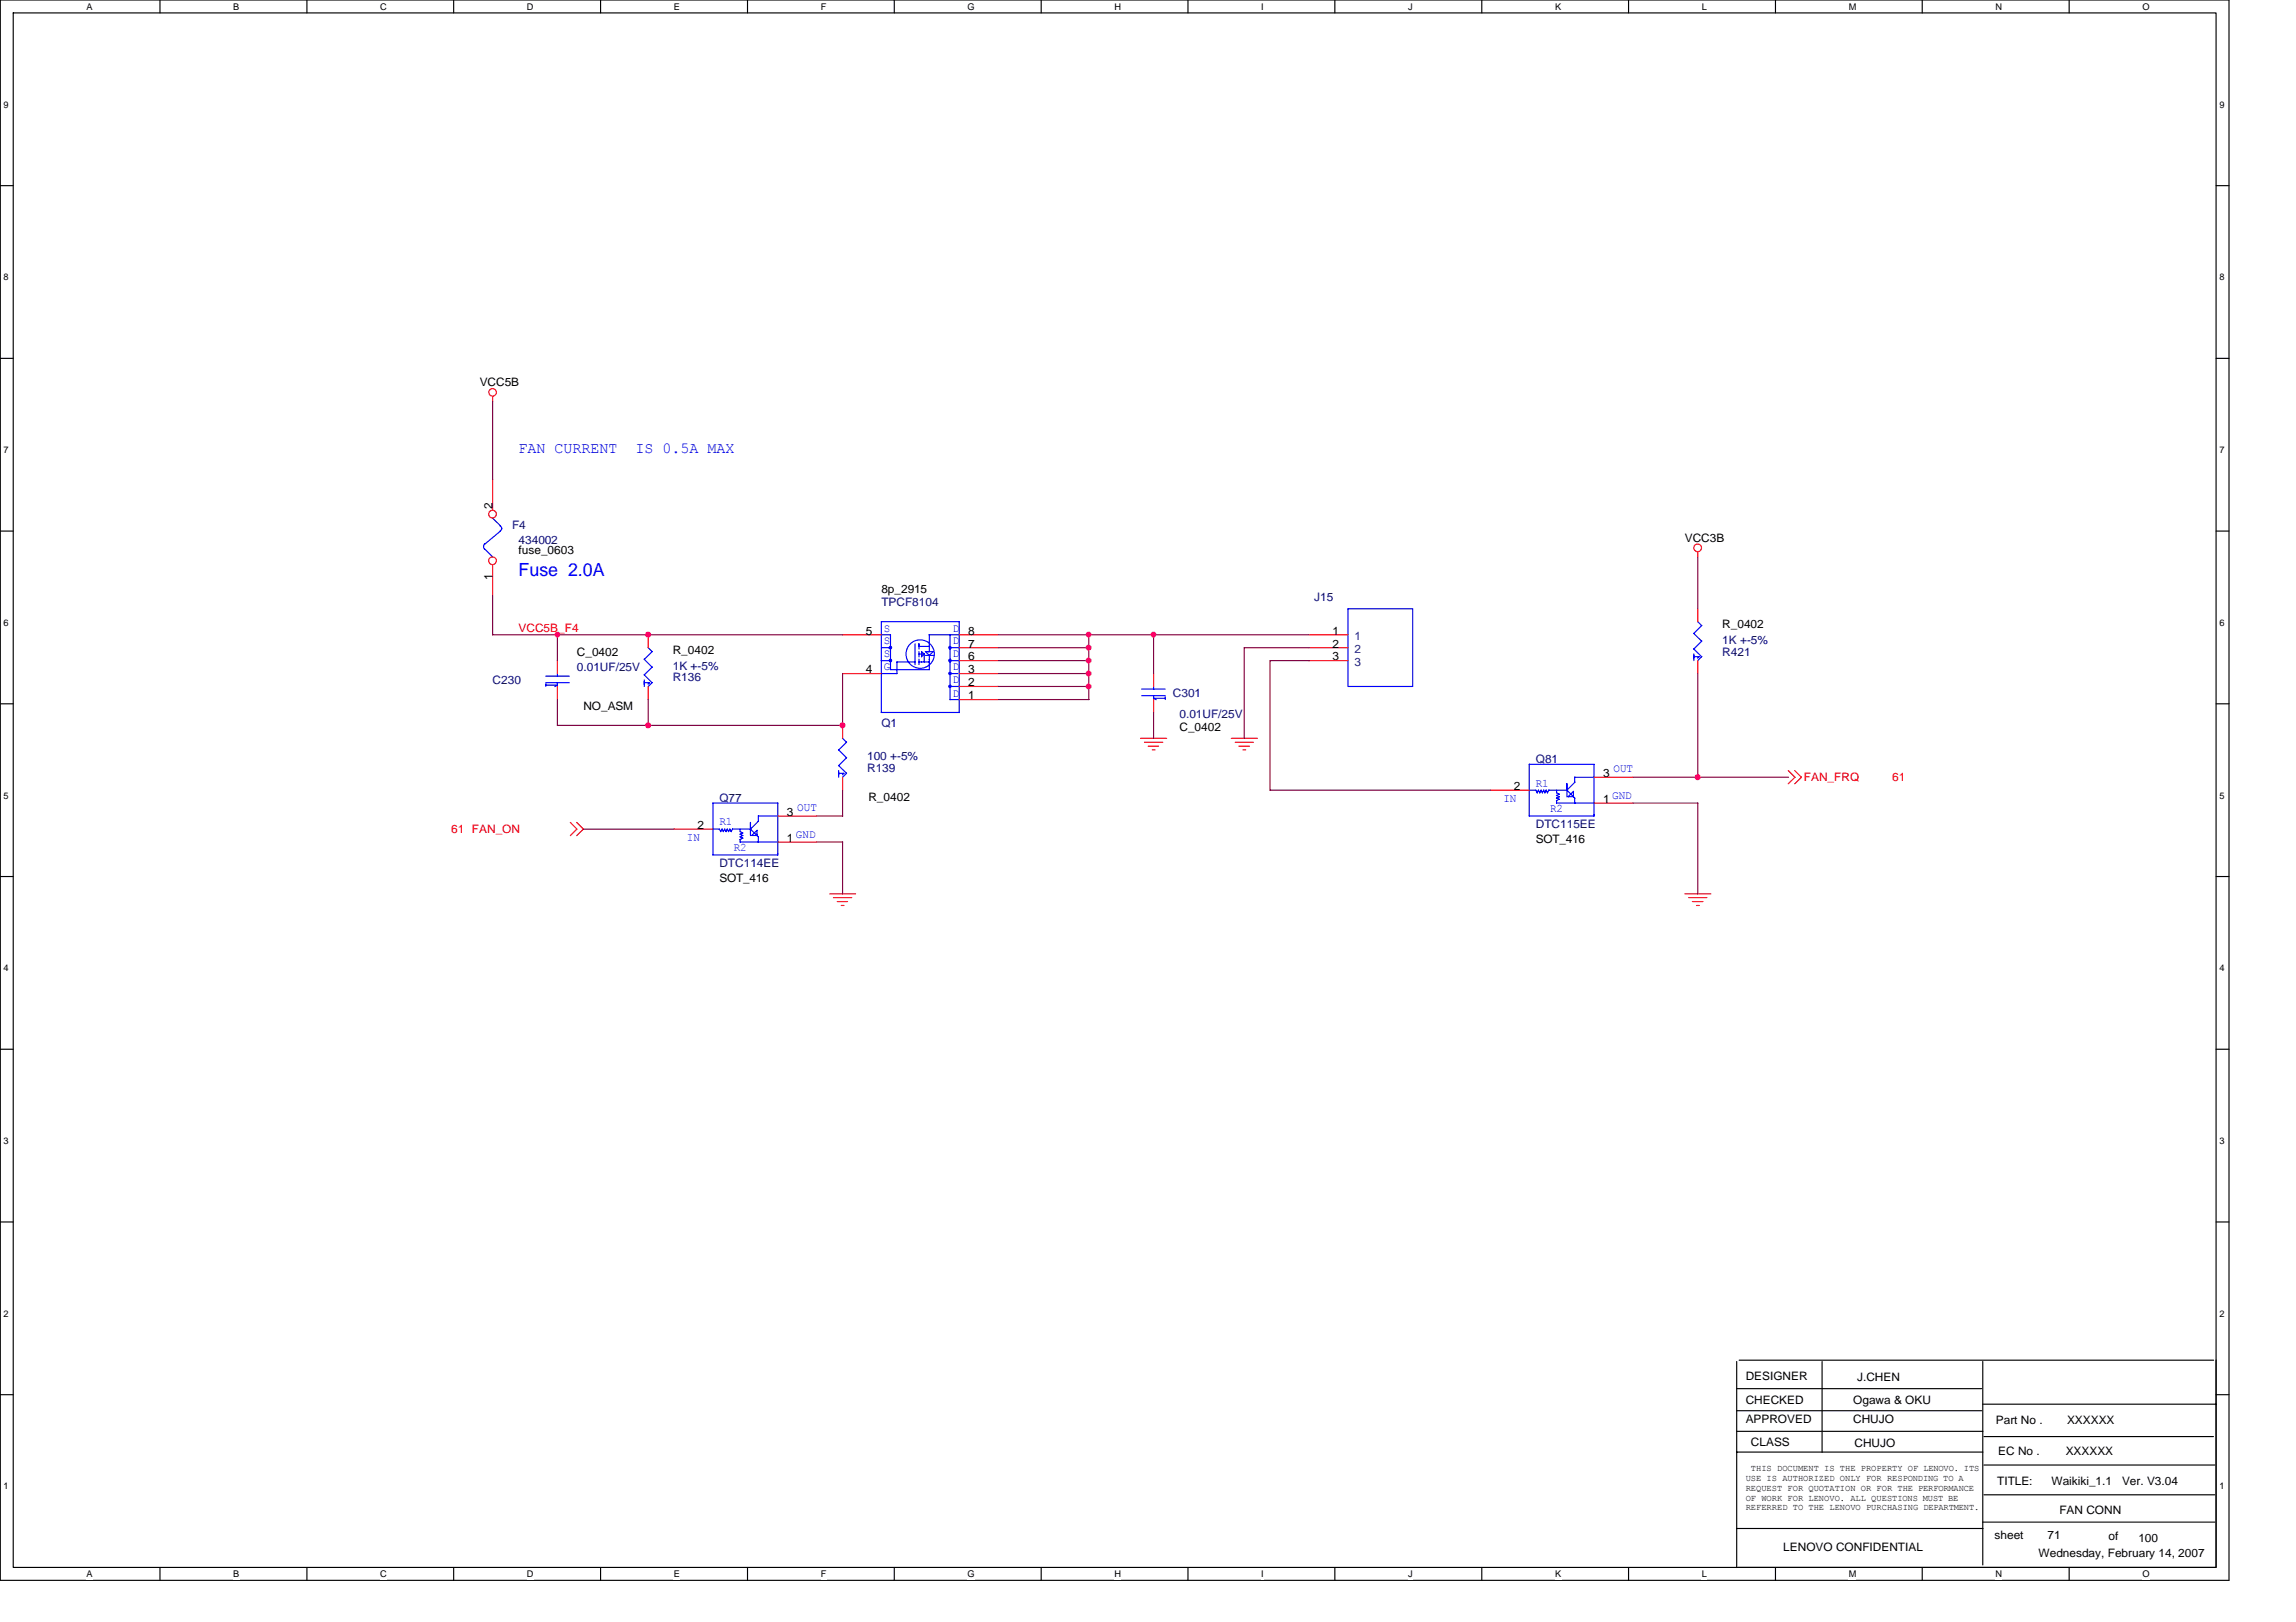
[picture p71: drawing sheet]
<svg xmlns="http://www.w3.org/2000/svg" width="297mm" height="210mm" viewBox="0 0 297 210" stroke-linecap="round" stroke-linejoin="round" font-family="sans-serif">
<defs><g id="words">
<text font-size="2.3" fill="#00f" x="67.1" y="74.5">Fuse 2.0A</text>
<g font-size="2" fill="#00f">
<text x="67.1" y="58.6">FAN CURRENT</text>
<text x="82.2" y="58.6">IS 0.5A MAX</text>
</g>
<g font-size="1.5">
<text x="62.1" y="50">VCC5B</text>
<text x="63.7" y="65.9" transform="rotate(-90 63.7 65.9)">2</text>
<text x="67.1" y="71.8">fuse_0603</text>
<text x="218" y="70.1">VCC3B</text>
<text x="63.7" y="75" transform="rotate(-90 63.7 75)">1</text>
<text x="114" y="76.8">8p_2915</text>
<text x="112" y="82.1">5</text>
<text x="125.3" y="83.8">7</text>
<text x="125.3" y="82.1">8</text>
<text x="172.4" y="82.1">1</text>
<text x="172.4" y="83.8">2</text>
<text x="222.8" y="81.3">R_0402</text>
<text x="74.6" y="84.8">C_0402</text>
<text x="87" y="84.7">R_0402</text>
<text x="112" y="87.1">4</text>
<text x="125.3" y="88.8">2</text>
<text x="125.3" y="87.1">3</text>
<text x="125.3" y="85.5">6</text>
<text x="172.4" y="85.5">3</text>
<text x="75.5" y="91.9">NO_ASM</text>
<text x="125.3" y="90.5">1</text>
<text x="152.6" y="94.6">C_0402</text>
<text x="207.4" y="100.6">3</text>
<text x="90.2" y="107.3">2</text>
<text x="101.8" y="105.6">3</text>
<text x="112.3" y="103.6">R_0402</text>
<text x="195.8" y="102.2">2</text>
<text x="207.4" y="103.9">1</text>
<text x="101.8" y="108.9">1</text>
<text x="198.7" y="109.1">SOT_416</text>
<text x="93.1" y="114.2">SOT_416</text>
<text x="225.8" y="178.5">DESIGNER</text>
<text x="240.3" y="178.7">J.CHEN</text>
<text x="225.8" y="181.7">CHECKED</text>
<text x="225.8" y="184.1">APPROVED</text>
<text x="239.8" y="181.7">Ogawa &amp; OKU</text>
<text x="239.8" y="184.1">CHUJO</text>
<text x="258.2" y="184.3">Part No .</text>
<text x="267.4" y="184.3">XXXXXX</text>
<text x="226.5" y="187.1">CLASS</text>
<text x="239.9" y="187.3">CHUJO</text>
<text x="258.5" y="188.3">EC No .</text>
<text x="267.2" y="188.3">XXXXXX</text>
<text x="258.4" y="192.1">TITLE:</text>
<text x="265.4" y="192.1">Waikiki_1.1</text>
<text x="266.4" y="196">FAN CONN</text>
<text x="274.5" y="192.1">Ver. V3.04</text>
<text x="230.7" y="200.7">LENOVO CONFIDENTIAL</text>
<text x="258" y="199.2">sheet</text>
<text x="263.7" y="201.5">Wednesday, February 14, 2007</text>
<text x="264.9" y="199.2">71</text>
<text x="272.8" y="199.3">of</text>
<text x="276.6" y="199.5">100</text>
</g>
<g font-size="1.5" fill="#000080">
<text x="66.2" y="68.4">F4</text>
<text x="67.1" y="70.4">434002</text>
<text x="170" y="77.8">J15</text>
<text x="114" y="78.5">TPCF8104</text>
<text x="222.8" y="83.3">1K +-5%</text>
<text x="63.7" y="88.5">C230</text>
<text x="74.6" y="86.8">0.01UF/25V</text>
<text x="87" y="88.2">R136</text>
<text x="87" y="86.7">1K +-5%</text>
<text x="222.8" y="84.8">R421</text>
<text x="114" y="94.1">Q1</text>
<text x="151.7" y="90.2">C301</text>
<text x="152.6" y="92.9">0.01UF/25V</text>
<text x="112.2" y="99.9">R139</text>
<text x="112.2" y="98.4">100 +-5%</text>
<text x="198.7" y="98.7">Q81</text>
<text x="93.1" y="103.8">Q77</text>
<text x="198.7" y="107.1">DTC115EE</text>
<text x="93.1" y="112.2">DTC114EE</text>
</g>
<g font-size="1.5" fill="#f00">
<text x="67.1" y="81.8">VCC5B_F4</text>
<text x="233.4" y="101.1">FAN_FRQ</text>
<text x="244.8" y="101.1">61</text>
<text x="58.4" y="107.8">61 FAN_ON</text>
</g>
<g font-size="1.5" fill="#00f">
<text x="114.4" y="81.8">S</text>
<text x="114.4" y="83.4">S</text>
<text x="123.3" y="83.4">D</text>
<text x="123.3" y="81.8">D</text>
<text x="114.4" y="85">S</text>
<text x="114.4" y="86.7">G</text>
<text x="123.2" y="86.7">D</text>
<text x="123.3" y="85">D</text>
<text x="123.3" y="88.4">D</text>
<text x="123.3" y="90.2">D</text>
<text x="198.7" y="101.8">R1</text>
<text x="208.7" y="99.9">OUT</text>
<text x="93.1" y="106.8">R1</text>
<text x="103.1" y="105">OUT</text>
<text x="194.5" y="103.8">IN</text>
<text x="200.5" y="105.1">R2</text>
<text x="208.6" y="103.5">GND</text>
<text x="88.9" y="108.8">IN</text>
<text x="94.9" y="110.2">R2</text>
<text x="103" y="108.5">GND</text>
</g>
<g font-size="1.5" fill="#004080">
<text x="175.2" y="82.8">1</text>
<text x="175.2" y="84.5">2</text>
<text x="175.2" y="86.2">3</text>
</g>
<g font-size="1.2">
<text x="11.2" y="1.3">A</text>
<text x="30.2" y="1.3">B</text>
<text x="49.2" y="1.3">C</text>
<text x="68.2" y="1.3">D</text>
<text x="87.2" y="1.3">E</text>
<text x="106.2" y="1.3">F</text>
<text x="125.2" y="1.3">G</text>
<text x="144.2" y="1.3">H</text>
<text x="163.2" y="1.3">I</text>
<text x="182.2" y="1.3">J</text>
<text x="201.2" y="1.3">K</text>
<text x="220.2" y="1.3">L</text>
<text x="239.2" y="1.3">M</text>
<text x="258.2" y="1.3">N</text>
<text x="277.2" y="1.3">O</text>
<text x=".5" y="13.9">9</text>
<text x="287.1" y="13.9">9</text>
<text x=".5" y="36.3">8</text>
<text x="287.1" y="36.3">8</text>
<text x=".5" y="58.6">7</text>
<text x="287.1" y="58.6">7</text>
<text x=".5" y="81">6</text>
<text x="287.1" y="81">6</text>
<text x=".5" y="103.3">5</text>
<text x="287.1" y="103.3">5</text>
<text x=".5" y="125.7">4</text>
<text x="287.1" y="125.7">4</text>
<text x=".5" y="148">3</text>
<text x="287.1" y="148">3</text>
<text x=".5" y="170.4">2</text>
<text x="287.1" y="170.4">2</text>
<text x="225.8" y="191.6">USE IS AUTHORIZED ONLY FOR RESPONDING TO A</text>
<text x="226.5" y="190.4">THIS DOCUMENT IS THE PROPERTY OF LENOVO. ITS</text>
<text x=".5" y="192.7">1</text>
<text x="225.8" y="192.9">REQUEST FOR QUOTATION OR FOR THE PERFORMANCE</text>
<text x="225.8" y="194.2">OF WORK FOR LENOVO. ALL QUESTIONS MUST BE</text>
<text x="225.8" y="195.5">REFERRED TO THE LENOVO PURCHASING DEPARTMENT.</text>
<text x="287.1" y="192.7">1</text>
<text x="11.2" y="204.1">A</text>
<text x="30.2" y="204.1">B</text>
<text x="49.2" y="204.1">C</text>
<text x="68.2" y="204.1">D</text>
<text x="87.2" y="204.1">E</text>
<text x="106.2" y="204.1">F</text>
<text x="125.2" y="204.1">G</text>
<text x="144.2" y="204.1">H</text>
<text x="163.2" y="204.1">I</text>
<text x="182.2" y="204.1">J</text>
<text x="201.2" y="204.1">K</text>
<text x="220.2" y="204.1">L</text>
<text x="239.2" y="204.1">M</text>
<text x="258.2" y="204.1">N</text>
<text x="277.2" y="204.1">O</text>
</g>
</g></defs>
<path d="M0 0h288.4v204.5h-288.4zM1.7 1.7h285v201.1h-285z" fill="none" stroke="#000" stroke-width=".15"/>
<g fill="#fff">
<path d="M11.2 .2h.8v1.3h-.8z"/>
<path d="M11.2 203h.8v1.4h-.8z"/>
</g>
<path d="M20.7 0v1.7M20.7 202.8v1.7" fill="none" stroke="#000" stroke-width=".15"/>
<g fill="#fff">
<path d="M30.2 .2h.8v1.3h-.8z"/>
<path d="M30.2 203h.8v1.4h-.8z"/>
</g>
<path d="M39.7 0v1.7M39.7 202.8v1.7" fill="none" stroke="#000" stroke-width=".15"/>
<g fill="#fff">
<path d="M49.2 .2h.8v1.3h-.8z"/>
<path d="M49.2 203h.8v1.4h-.8z"/>
</g>
<path d="M58.7 0v1.7M58.7 202.8v1.7" fill="none" stroke="#000" stroke-width=".15"/>
<g fill="#fff">
<path d="M68.2 .2h.8v1.3h-.8z"/>
<path d="M68.2 203h.8v1.4h-.8z"/>
</g>
<path d="M77.7 0v1.7M77.7 202.8v1.7" fill="none" stroke="#000" stroke-width=".15"/>
<g fill="#fff">
<path d="M87.2 .2h.8v1.3h-.8z"/>
<path d="M87.2 203h.8v1.4h-.8z"/>
</g>
<path d="M96.7 0v1.7M96.7 202.8v1.7" fill="none" stroke="#000" stroke-width=".15"/>
<g fill="#fff">
<path d="M106.2 .2h.7v1.3h-.7z"/>
<path d="M106.2 203h.7v1.4h-.7z"/>
</g>
<path d="M115.7 0v1.7M115.7 202.8v1.7" fill="none" stroke="#000" stroke-width=".15"/>
<g fill="#fff">
<path d="M125.2 .2h.9v1.3h-.9z"/>
<path d="M125.2 203h.9v1.4h-.9z"/>
</g>
<path d="M134.7 0v1.7M134.7 202.8v1.7" fill="none" stroke="#000" stroke-width=".15"/>
<g fill="#fff">
<path d="M144.2 .2h.8v1.3h-.8z"/>
<path d="M144.2 203h.8v1.4h-.8z"/>
</g>
<path d="M153.7 0v1.7M153.7 202.8v1.7" fill="none" stroke="#000" stroke-width=".15"/>
<g fill="#fff">
<path d="M163.2 .2h.3v1.3h-.3z"/>
<path d="M163.2 203h.3v1.4h-.3z"/>
</g>
<path d="M172.7 0v1.7M172.7 202.8v1.7" fill="none" stroke="#000" stroke-width=".15"/>
<g fill="#fff">
<path d="M182.2 .2h.6v1.3h-.6z"/>
<path d="M182.2 203h.6v1.4h-.6z"/>
</g>
<path d="M191.7 0v1.7M191.7 202.8v1.7" fill="none" stroke="#000" stroke-width=".15"/>
<g fill="#fff">
<path d="M201.2 .2h.8v1.3h-.8z"/>
<path d="M201.2 203h.8v1.4h-.8z"/>
</g>
<path d="M210.7 0v1.7M210.7 202.8v1.7" fill="none" stroke="#000" stroke-width=".15"/>
<g fill="#fff">
<path d="M220.2 .2h.6v1.3h-.6z"/>
<path d="M220.2 203h.6v1.4h-.6z"/>
</g>
<path d="M229.7 0v1.7M229.7 202.8v1.7" fill="none" stroke="#000" stroke-width=".15"/>
<g fill="#fff">
<path d="M239.2 .2h.9v1.3h-.9z"/>
<path d="M239.2 203h.9v1.4h-.9z"/>
</g>
<path d="M248.7 0v1.7M248.7 202.8v1.7" fill="none" stroke="#000" stroke-width=".15"/>
<g fill="#fff">
<path d="M258.2 .2h.8v1.3h-.8z"/>
<path d="M258.2 203h.8v1.4h-.8z"/>
</g>
<path d="M267.7 0v1.7M267.7 202.8v1.7" fill="none" stroke="#000" stroke-width=".15"/>
<g fill="#fff">
<path d="M277.2 .2h.9v1.3h-.9z"/>
<path d="M277.2 203h.9v1.4h-.9z"/>
<path d="M.5 12.8h.6v1.4h-.6z"/>
<path d="M287.1 12.8h.7v1.4h-.7z"/>
<path d="M.5 35.2h.6v1.3h-.6z"/>
<path d="M287.1 35.2h.7v1.3h-.7z"/>
</g>
<path d="M0 24h1.7M286.7 24h1.7" fill="none" stroke="#000" stroke-width=".15"/>
<g fill="#fff">
<path d="M.5 57.6h.6v1.3h-.6z"/>
<path d="M287.1 57.6h.7v1.3h-.7z"/>
</g>
<path d="M0 46.4h1.7M286.7 46.4h1.7" fill="none" stroke="#000" stroke-width=".15"/>
<g fill="#fff">
<path d="M.5 79.9h.6v1.3h-.6z"/>
<path d="M287.1 79.9h.7v1.3h-.7z"/>
</g>
<path d="M0 68.7h1.7M286.7 68.7h1.7" fill="none" stroke="#000" stroke-width=".15"/>
<g fill="#fff">
<path d="M.5 102.3h.6v1.3h-.6z"/>
<path d="M287.1 102.3h.7v1.3h-.7z"/>
</g>
<path d="M0 91.1h1.7M286.7 91.1h1.7" fill="none" stroke="#000" stroke-width=".15"/>
<g fill="#fff">
<path d="M.5 124.6h.6v1.3h-.6z"/>
<path d="M287.1 124.6h.7v1.3h-.7z"/>
</g>
<path d="M0 113.4h1.7M286.7 113.4h1.7" fill="none" stroke="#000" stroke-width=".15"/>
<g fill="#fff">
<path d="M.5 147h.6v1.3h-.6z"/>
<path d="M287.1 147h.7v1.3h-.7z"/>
</g>
<path d="M0 135.8h1.7M286.7 135.8h1.7" fill="none" stroke="#000" stroke-width=".15"/>
<g fill="#fff">
<path d="M.5 169.3h.6v1.3h-.6z"/>
<path d="M287.1 169.3h.7v1.3h-.7z"/>
</g>
<path d="M0 158.1h1.7M286.7 158.1h1.7" fill="none" stroke="#000" stroke-width=".15"/>
<g fill="#fff">
<path d="M.5 191.7h.6v1.3h-.6z"/>
<path d="M287.1 191.7h.7v1.3h-.7z"/>
</g>
<g fill="none" stroke="#000" stroke-width=".15">
<path d="M224.7 179.7h31.7M224.7 176.2v26.7M225 176h61.4M235.7 176.2v11.7M256.5 176.2v26.3M286.7 176v26.8M0 180.5h1.7M224.7 182.6h31.7M224.7 185.2h31.8M224.7 187.9h31.8M224.7 197.8h31.8M256.5 181.7h30.2"/>
<path d="M256.5 197h30.1M256.7 189.6h29.8M256.7 185.9h29.7M256.7 193.4h29.8M286.7 180.5h1.7M224.8 202.8h61.7"/>
</g>
<g fill="none" stroke="#f00" stroke-width=".15">
<path d="M63.7 51.3v.7M63.7 62v4M63.7 73.1v4M219.6 71.4v.7M219.6 78.8v1.7M72.1 85.5v1.7M72.1 88.8v1.7M83.9 82.1v1.7M83.9 88.8v1.7M109 82.1h5M109 87.2h5M109 93.9v1.6"/>
<path d="M124.1 82.1h5M124.1 83.8h5M124.1 85.5h5M124.1 90.5h5M124.1 88.8h5M124.1 87.2h5M147.5 95.5h3.4M148.1 96.1h2.3M148.5 96.6h1.4M149.1 97h.3M149.2 87.2v1.6M149.2 90.5v1.7"/>
<path d="M159.3 95.5h3.4M159.8 96.1h2.4M160.3 96.6h1.3M160.8 97h.4M169.4 82.1h5M169.4 83.8h5M169.4 85.5h5M219.6 85.5v1.7M231.3 99.7l.9 .9-.9 .8M232.2 99.7l.9 .9-.9 .8M73.8 106.4l.8 .9-.8 .8M74.6 106.4l.9 .9-.9 .8"/>
<path d="M87.2 107.3h5M100.6 109h5M100.6 105.6h5M107.3 115.7h3.4M107.8 116.2h2.4M108.3 116.7h1.4M108.8 117.2h.4M109 100.6v1.7M192.8 102.3h5M206.2 103.9h5.1M206.2 100.6h5.1M218 115.7h3.3"/>
<path d="M218.5 116.2h2.3M218.9 116.7h1.4M219.5 117.2h.3"/>
<circle cx="63.7" cy="50.8" r=".49"/>
<circle cx="63.7" cy="66.5" r=".5"/>
<circle cx="63.7" cy="72.6" r=".5"/>
<circle cx="219.6" cy="70.9" r=".5"/>
</g>
<g fill="none" stroke="#00f" stroke-width=".15">
<path d="M62.7 70.4l-.1 .3 .1 .4M62.7 71.1l1 1M63.7 67l1 1.1M64.7 68.1l.2 .3-.2 .3M64.7 68.7l-2 1.7M174.4 78.8h8.4v10h-8.4zM70.6 88.3h3.1M70.6 87.5h3.1M70.6 88.7h1.5l-.3 .2M70.6 88.5v.3M72.1 87.2v.3M72.1 88.3v.5"/>
<path d="M83.3 87.3l1.1 1M83.3 85.3l1.1 1-1 1M83.4 88.3h.6M83.4 88v.8M83.8 83.8l.6 .5-1 1M84 88.3l-.2 .2M84.4 88.3l-.5 .5M108.5 99.1l1 1M108.5 97l1 1.1M108.5 99.7v.9M109 95.5l.5 .6M109.5 98l-1 1.1"/>
<path d="M109.5 96l-1 1M114 82.1h1.2M114 87.2h2M114 85.5h1.2M114 83.8h1.2M114 80.5h10.1M114 80.4v11.8h10.1v-11.7M115.1 83.7h.2v.2h-.2zM115.1 85.4h.2v.2h-.2zM115.2 86.7h5M115.2 82.1v4.6M116 85.7h2.4"/>
<path d="M116 85.7v1.5M118.4 83.3v2.7M118.9 85.7h1.3M118.9 83.7h1.3M118.9 83.3v.7M118.9 84.3v.7M118.9 85.3v.7M118.9 84.6h.7M119.6 84.6v1.1M119.6 84.6l-.4 .4v-.7l.4 .3M119.7 84.8h1.1M120.2 84.8l.6-.5h-1.1l.5 .5v1.9"/>
<path d="M120.2 82.1h3.9M120.2 82.1v2.2M122.8 85.4h.2v.2h-.2zM122.8 83.7h.2v.2h-.2zM122.8 87h.2v.3h-.2zM122.8 88.7h.2v.2h-.2zM122.9 87.2h1M122.9 85.5h1.2M122.9 90.5h1.2M122.9 88.8h1.2M122.9 82.1v8.5M122.9 83.8h1.2"/>
<path d="M147.7 89.2h3M147.7 90h3M149.2 88.8v.4M149.2 90v.5M150.7 90.4h-1.5l.4 .2M150.7 90.2v.3M206.2 98.9v6.7M206.2 98.9h-8.4v6.7M219.1 84l1.1 1M219.1 82l1.1 1-1.1 1M219.1 85h.7M219.1 84.6v.9"/>
<path d="M219.6 80.4l.6 .5-1.1 1.1M219.8 85l-.2 .2M220.2 85l-.6 .5M92.2 107.3h.9M93.1 107.3l.2 .3M93.4 107.3l.2 .3M93.4 107.3l-.2 .3M93.7 107.3l.2 .3M93.8 107.3l-.2 .3M94.1 107.3l.2 .3M94.1 107.3l-.2 .3M94.4 107.3l.2 .3"/>
<path d="M94.4 107.3l-.1 .3M95.8 109h4.8M95.8 107.3v.3M95.8 108.6v.4M95.8 107.6l.3 .2M95.8 107.9l.3 .2M95.8 108.3l.3 .2M96.1 107.8l-.4 .2M96.1 108.1l-.4 .2M96.1 108.5l-.4 .1M97.1 106.4v1.7M97.1 107.3l1 1"/>
<path d="M97.1 107.3h-2.3l-.2 .3M97.2 108.1h.7M97.9 107.5v.6M98 107.4l-.7 .7M98.1 105.6v.7M98.1 108.3v.7M98.1 105.6h2.5M98.1 106.3l-1 1M100.6 103.9v6.8l-8.4-.1M100.6 103.9h-8.4v6.7M108.5 100.1h.7l-.2 .2M109.5 100.1l-.5 .5"/>
<path d="M197.8 105.6h8.4M197.8 102.3h.9M198.7 102.3l.2 .3M199 102.3l.2 .3M199 102.2l-.1 .4M199.4 102.3l.2 .3M199.4 102.2l-.2 .4M199.7 102.3l.2 .3M199.7 102.2l-.2 .4M200 102.3l.2 .3M200 102.2l-.1 .4M200.4 102.3h2.3"/>
<path d="M200.4 102.2l-.2 .4M201.4 103.9h4.8M201.4 102.3v.3M201.4 103.3l.3 .1-.3 .2v.3M201.4 102.6l.3 .2M201.7 102.8l-.3 .2 .3 .1-.3 .2M202.7 101.4v1.7M203.6 102.4v.7h-.7M203.6 102.4l-.7 .7M203.7 100.6v.6M203.7 103.3v.6M203.7 100.6h2.5"/>
<path d="M203.7 101.2l-1 1.1 1 1"/>
<circle cx="119" cy="84.6" r="1.84"/>
</g>
<g fill="none" stroke="#800040" stroke-width=".15">
<path d="M63.7 52v10M63.7 77.1v5.1M219.6 72.1v6.7M63.7 82.1h45.3M72.1 82.1v3.4M72.1 90.5v3.4M72.1 93.9h36.9M83.9 90.5v3.4M109 87.2v6.7M129.1 82.1h40.3M129.1 87.2h11.8M129.1 83.8h11.8"/>
<path d="M129.1 85.5h11.8M129.1 88.8h11.8M129.1 90.5h11.8M140.9 82.1v8.5M149.2 82.1v5.1M149.2 92.2v3.4M169.4 83.8h-8.4v11.8M169.4 85.5h-5.1v16.8h28.5M219.6 87.2v13.4M75.5 107.3h11.7M105.6 105.6h3.4M105.6 109h3.4"/>
<path d="M109 102.3v3.3M109 109v6.7M211.3 100.6h20.1M211.3 103.9h8.4M219.6 103.9v11.8"/>
</g>
<g fill="#f0f" stroke="#f0f" stroke-width=".15">
<circle cx="72.1" cy="82.1" r=".32"/>
<circle cx="83.8" cy="82.1" r=".33"/>
<circle cx="83.8" cy="93.9" r=".33"/>
<circle cx="109" cy="93.9" r=".33"/>
<circle cx="140.8" cy="82.1" r=".32"/>
<circle cx="140.8" cy="87.2" r=".32"/>
<circle cx="149.2" cy="82.1" r=".32"/>
<circle cx="140.8" cy="83.8" r=".32"/>
<circle cx="140.8" cy="85.5" r=".32"/>
<circle cx="219.6" cy="100.6" r=".33"/>
<circle cx="140.8" cy="88.8" r=".32"/>
</g>
<use href="#words"/>
</svg>
